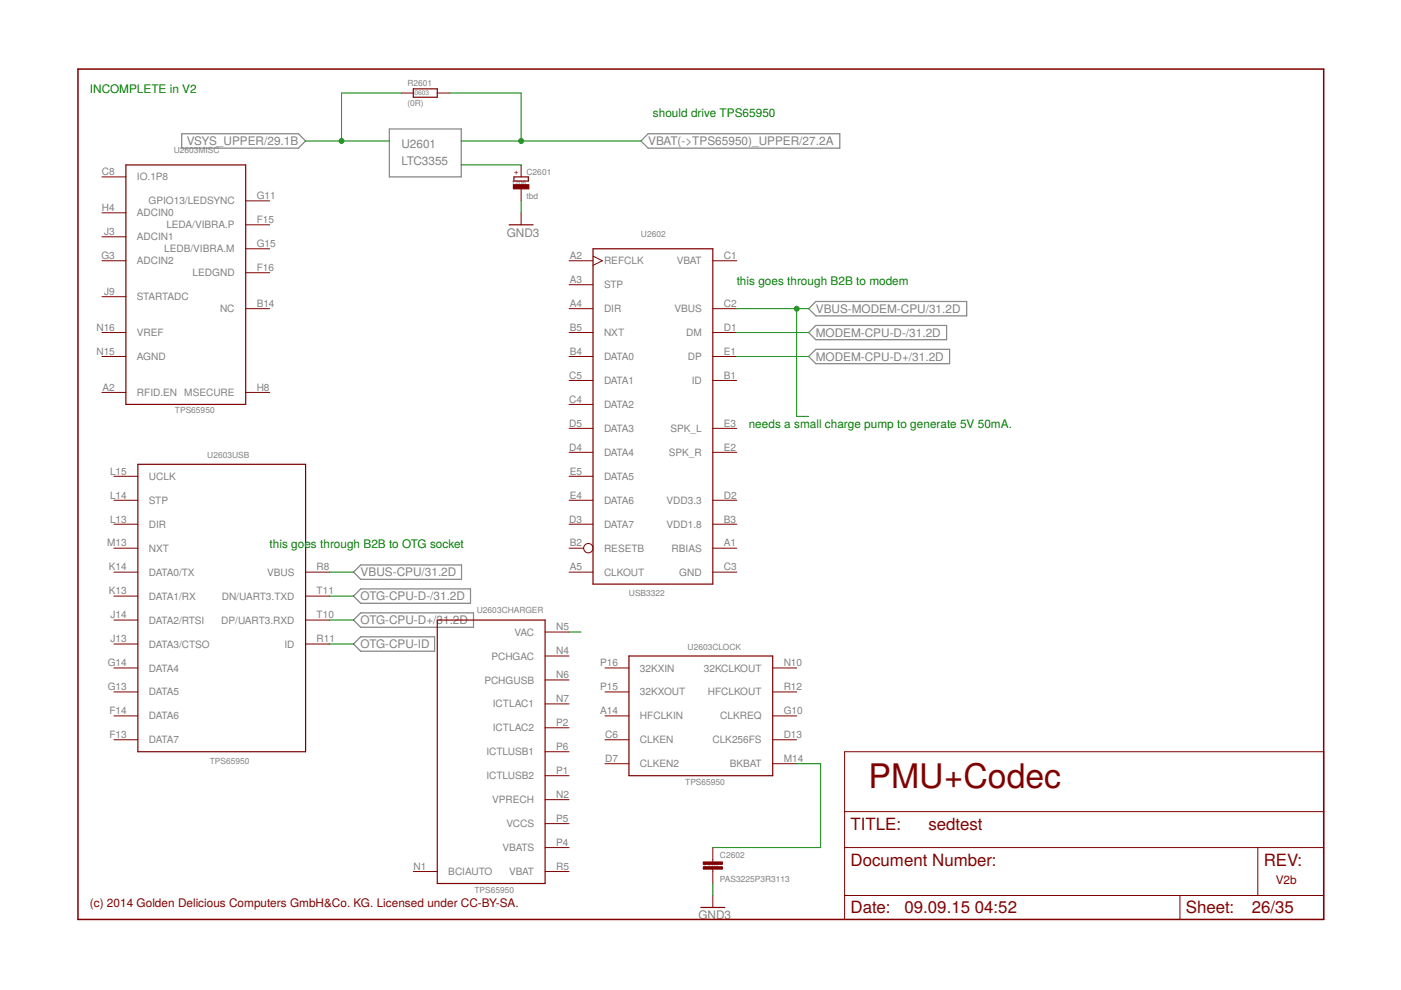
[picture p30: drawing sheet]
<svg xmlns="http://www.w3.org/2000/svg" width="297mm" height="210mm" viewBox="0 0 297 210" stroke-linecap="round" stroke-linejoin="round" font-family="sans-serif">
<defs><g id="words">
<text font-size="7.2" fill="#800000" x="184.1" y="167">PMU+Codec</text>
<g font-size="3.6" fill="#800000">
<text x="180.3" y="175.9">TITLE:</text>
<text x="196.8" y="175.9">sedtest</text>
<text x="180.3" y="183.5">Document Number:</text>
<text x="267.9" y="183.5">REV:</text>
<text x="180.3" y="193.7">Date:</text>
<text x="191.8" y="193.7">09.09.15</text>
<text x="206.7" y="193.7">04:52</text>
<text x="251.4" y="193.7">Sheet:</text>
<text x="265.4" y="193.7">26/35</text>
</g>
<g font-size="2.5" fill="#008000">
<text x="19.1" y="19.7">INCOMPLETE in V2</text>
<text x="138.4" y="24.8">should drive TPS65950</text>
<text x="156.2" y="60.4">this goes through B2B to modem</text>
<text x="158.7" y="90.8">needs a small charge pump to generate 5V 50mA.</text>
<text x="57.2" y="116.2">this goes through B2B to OTG socket</text>
</g>
<g font-size="2.5" fill="#808080">
<text x="39.6" y="30.8">VSYS_UPPER/29.1B</text>
<text x="85.1" y="35">LTC3355</text>
<text x="85.1" y="31.4">U2601</text>
<text x="137.4" y="30.8">VBAT(-&gt;TPS65950)_UPPER/27.2A</text>
<text x="107.4" y="50.2">GND3</text>
<text x="173" y="66.3">VBUS-MODEM-CPU/31.2D</text>
<text x="173" y="71.4">MODEM-CPU-D-/31.2D</text>
<text x="173" y="76.5">MODEM-CPU-D+/31.2D</text>
<text x="76.5" y="122.2">VBUS-CPU/31.2D</text>
<text x="76.5" y="127.3">OTG-CPU-D-/31.2D</text>
<text x="76.5" y="132.3">OTG-CPU-D+/31.2D</text>
<text x="76.5" y="137.4">OTG-CPU-ID</text>
<text x="148.1" y="194.9">GND3</text>
</g>
<g font-size="2.5" fill="#800000">
<text x="270.5" y="187.3">V2b</text>
<text x="19.1" y="192.4">(c) 2014 Golden Delicious Computers GmbH&amp;Co. KG. Licensed under CC-BY-SA.</text>
</g>
<g font-size="2.1" fill="#808080">
<text x="21.6" y="37.1">C8</text>
<text x="29" y="38.3">IO.1P8</text>
<text x="21.6" y="44.8">H4</text>
<text x="29" y="45.9">ADCIN0</text>
<text x="31.5" y="43.3">GPIO13/LEDSYNC</text>
<text x="54.4" y="42.2">G11</text>
<text x="54.4" y="47.3">F15</text>
<text x="22.1" y="49.8">J3</text>
<text x="29" y="51">ADCIN1</text>
<text x="34.8" y="53.5">LEDB/VIBRA.M</text>
<text x="35.3" y="48.4">LEDA/VIBRA.P</text>
<text x="54.4" y="52.4">G15</text>
<text x="21.5" y="54.9">G3</text>
<text x="29" y="56">ADCIN2</text>
<text x="40.8" y="58.6">LEDGND</text>
<text x="54.4" y="57.5">F16</text>
<text x="120.8" y="54.9">A2</text>
<text x="128.1" y="56">REFCLK</text>
<text x="143.5" y="56">VBAT</text>
<text x="153.5" y="54.9">C1</text>
<text x="22.1" y="62.5">J9</text>
<text x="29" y="63.7">STARTADC</text>
<text x="54.4" y="65.1">B14</text>
<text x="120.8" y="60">A3</text>
<text x="120.8" y="65.1">A4</text>
<text x="128.1" y="61.1">STP</text>
<text x="153.5" y="65.1">C2</text>
<text x="20.4" y="70.2">N16</text>
<text x="29" y="71.3">VREF</text>
<text x="46.7" y="66.2">NC</text>
<text x="120.8" y="70.2">B5</text>
<text x="128.1" y="66.2">DIR</text>
<text x="128.1" y="71.3">NXT</text>
<text x="143" y="66.2">VBUS</text>
<text x="145.5" y="71.3">DM</text>
<text x="153.5" y="70.2">D1</text>
<text x="20.4" y="75.2">N15</text>
<text x="29" y="76.4">AGND</text>
<text x="120.8" y="75.2">B4</text>
<text x="128.1" y="76.4">DATA0</text>
<text x="145.8" y="76.4">DP</text>
<text x="153.5" y="75.2">E1</text>
<text x="21.7" y="82.9">A2</text>
<text x="29" y="84">RFID.EN</text>
<text x="39.1" y="84">MSECURE</text>
<text x="54.4" y="82.9">H8</text>
<text x="120.7" y="80.3">C5</text>
<text x="128.1" y="81.4">DATA1</text>
<text x="146.7" y="81.4">ID</text>
<text x="153.5" y="80.3">B1</text>
<text x="120.7" y="85.4">C4</text>
<text x="128.1" y="86.5">DATA2</text>
<text x="120.7" y="90.5">D5</text>
<text x="120.7" y="95.6">D4</text>
<text x="128.1" y="91.6">DATA3</text>
<text x="142.2" y="91.6">SPK_L</text>
<text x="153.5" y="90.5">E3</text>
<text x="153.5" y="95.6">E2</text>
<text x="23.3" y="100.6">L15</text>
<text x="31.6" y="101.8">UCLK</text>
<text x="120.8" y="100.6">E5</text>
<text x="128.1" y="96.7">DATA4</text>
<text x="128.1" y="101.8">DATA5</text>
<text x="141.8" y="96.7">SPK_R</text>
<text x="23.3" y="105.7">L14</text>
<text x="31.6" y="106.8">STP</text>
<text x="120.8" y="105.7">E4</text>
<text x="128.1" y="106.8">DATA6</text>
<text x="141.3" y="106.8">VDD3.3</text>
<text x="153.5" y="105.7">D2</text>
<text x="23.3" y="110.8">L13</text>
<text x="31.6" y="111.9">DIR</text>
<text x="120.7" y="110.8">D3</text>
<text x="128.1" y="111.9">DATA7</text>
<text x="141.3" y="111.9">VDD1.8</text>
<text x="153.5" y="110.8">B3</text>
<text x="22.7" y="115.9">M13</text>
<text x="31.6" y="117">NXT</text>
<text x="120.8" y="115.9">B2</text>
<text x="128.1" y="117">RESETB</text>
<text x="142.4" y="117">RBIAS</text>
<text x="153.5" y="115.9">A1</text>
<text x="23.1" y="120.9">K14</text>
<text x="31.6" y="122.1">DATA0/TX</text>
<text x="56.6" y="122.1">VBUS</text>
<text x="67.1" y="120.9">R8</text>
<text x="120.8" y="120.9">A5</text>
<text x="128.1" y="122.1">CLKOUT</text>
<text x="144" y="122.1">GND</text>
<text x="153.5" y="120.9">C3</text>
<text x="23.1" y="126">K13</text>
<text x="23.4" y="131.1">J14</text>
<text x="31.6" y="127.1">DATA1/RX</text>
<text x="47" y="127.1">DN/UART3.TXD</text>
<text x="67.1" y="131.1">T10</text>
<text x="67.1" y="126">T11</text>
<text x="23.4" y="136.2">J13</text>
<text x="31.6" y="132.2">DATA2/RTSI</text>
<text x="31.6" y="137.3">DATA3/CTSO</text>
<text x="46.9" y="132.2">DP/UART3.RXD</text>
<text x="60.3" y="137.3">ID</text>
<text x="67.1" y="136.2">R11</text>
<text x="109.1" y="134.8">VAC</text>
<text x="117.9" y="133.6">N5</text>
<text x="22.8" y="141.3">G14</text>
<text x="31.6" y="142.4">DATA4</text>
<text x="104.2" y="139.8">PCHGAC</text>
<text x="117.9" y="138.7">N4</text>
<text x="117.9" y="143.8">N6</text>
<text x="127.2" y="141.3">P16</text>
<text x="135.7" y="142.4">32KXIN</text>
<text x="149.2" y="142.4">32KCLKOUT</text>
<text x="166.2" y="141.3">N10</text>
<text x="22.8" y="146.3">G13</text>
<text x="31.6" y="147.5">DATA5</text>
<text x="102.7" y="144.9">PCHGUSB</text>
<text x="104.5" y="150">ICTLAC1</text>
<text x="117.9" y="148.9">N7</text>
<text x="127.2" y="146.3">P15</text>
<text x="135.7" y="147.5">32KXOUT</text>
<text x="150.1" y="147.5">HFCLKOUT</text>
<text x="166.2" y="146.3">R12</text>
<text x="23.2" y="151.4">F14</text>
<text x="31.6" y="152.5">DATA6</text>
<text x="104.5" y="155.1">ICTLAC2</text>
<text x="117.9" y="154">P2</text>
<text x="127.2" y="151.4">A14</text>
<text x="135.7" y="152.5">HFCLKIN</text>
<text x="152.7" y="152.5">CLKREQ</text>
<text x="166.2" y="151.4">G10</text>
<text x="23.2" y="156.5">F13</text>
<text x="31.6" y="157.6">DATA7</text>
<text x="103.1" y="160.2">ICTLUSB1</text>
<text x="117.9" y="159">P6</text>
<text x="128.3" y="156.5">C6</text>
<text x="128.3" y="161.6">D7</text>
<text x="135.7" y="157.6">CLKEN</text>
<text x="151.1" y="157.6">CLK256FS</text>
<text x="166.2" y="156.5">D13</text>
<text x="166.2" y="161.6">M14</text>
<text x="103.1" y="165.2">ICTLUSB2</text>
<text x="117.9" y="164.1">P1</text>
<text x="135.7" y="162.7">CLKEN2</text>
<text x="154.8" y="162.7">BKBAT</text>
<text x="104.4" y="170.3">VPRECH</text>
<text x="117.9" y="169.2">N2</text>
<text x="107.4" y="175.4">VCCS</text>
<text x="117.9" y="174.3">P5</text>
<text x="117.9" y="179.4">P4</text>
<text x="87.7" y="184.4">N1</text>
<text x="95.1" y="185.5">BCIAUTO</text>
<text x="106.5" y="180.5">VBATS</text>
<text x="107.9" y="185.5">VBAT</text>
<text x="117.9" y="184.4">R5</text>
</g>
<g font-size="1.8" fill="#808080">
<text x="86.4" y="22.5">(0R)</text>
<text x="86.4" y="18.2">R2601</text>
<text x="36.8" y="32.4">U2603MISC</text>
<text x="111.6" y="37">C2601</text>
<text x="111.6" y="42.1">tbd</text>
<text x="135.9" y="50.2">U2602</text>
<text x="37.1" y="87.5">TPS65950</text>
<text x="44" y="97.2">U2603USB</text>
<text x="101.1" y="129.9">U2603CHARGER</text>
<text x="133.4" y="126.4">USB3322</text>
<text x="145.8" y="137.8">U2603CLOCK</text>
<text x="44.5" y="161.9">TPS65950</text>
<text x="145.3" y="166.5">TPS65950</text>
<text x="152.7" y="181.9">C2602</text>
<text x="100.6" y="189.4">TPS65950</text>
<text x="152.7" y="186.9">PAS3225P3R3113</text>
</g>
<text font-size="1.8" fill="#800000" x="109.9" y="37.1" transform="rotate(-90 109.9 37.1)">+</text>
<g font-size="1.4" fill="#808080">
<text x="87.9" y="20.2">0603</text>
<text x="108.5" y="39.3">1206</text>
<text x="149.1" y="184">1210</text>
</g>
</g></defs>
<path d="M38.5 28.4h24.8l1.5 1.5-1.5 1.5h-24.8zM82.5 27.3h15.3v10.2h-15.3zM135.9 29.9l1.5-1.5h40.7v3h-40.7zM171.4 65.4l1.6-1.5h32v3.1h-32zM171.4 70.5l1.6-1.5h27.7v3h-27.7zM171.4 75.6l1.6-1.5h28.3v3h-28.3zM75 121.3l1.5-1.5h21.4v3h-21.4zM75 126.4l1.5-1.5h23.3v3h-23.3zM75 131.5l1.5-1.6h23.9v3.1h-23.9zM75 136.5l1.5-1.5h15.6v3.1h-15.6z" fill="none" stroke="#808080" stroke-width=".25"/>
<path d="M16.5 14.6h264.1v180.3h-264.1z" fill="none" stroke="#800000" stroke-width=".32"/>
<g fill="none" stroke="#800000" stroke-width=".21">
<path d="M85.1 19.7h2.5M92.7 19.7h2.5M21.6 37.5h5.1M110.5 35v2.5M21.6 45.1h5.1M21.6 50.2h5.1M21.6 55.3h5.1M52.1 57.8h5.1M52.1 42.6h5.1M52.1 47.7h5.1M52.1 52.7h5.1M110.5 40v2.6"/>
<path d="M110.5 45.1v2.6M120.6 55.3h5.1M125.7 54.3l2 1-2 1M151.1 55.3h5.1M21.6 70.5h5.1M21.6 62.9h5.1M21.6 75.6h5.1M52.1 65.4h5.1M120.6 70.5h5.1M120.6 75.6h5.1M120.6 65.4h5.1M120.6 60.4h5.1"/>
<path d="M151.1 70.5h5.1M151.1 75.6h5.1M151.1 65.4h5.1M21.6 83.2h5.1M52.1 83.2h5.1M120.6 80.7h5.1M120.6 85.7h5.1M120.6 90.8h5.1M120.6 95.9h5.1M151.1 80.7h5.1M151.1 90.8h5.1M151.1 95.9h5.1"/>
<path d="M24.2 116.2h5M24.2 111.1h5M24.2 106.1h5M24.2 101h5M120.6 116.2h3.2M120.6 111.1h5.1M120.6 106.1h5.1M120.6 101h5.1M151.1 116.2h5.1M151.1 111.1h5.1M151.1 106.1h5.1M24.2 126.4h5"/>
<path d="M24.2 121.3h5M24.2 131.5h5M24.2 136.5h5M64.8 126.4h5.1M64.8 121.3h5.1M64.8 131.5h5.1M64.8 136.5h5.1M115.6 139.1h5M115.6 134h5M120.6 121.3h5.1M151.1 121.3h5.1M24.2 141.6h5"/>
<path d="M24.2 146.7h5M24.2 151.8h5M24.2 156.8h5M115.6 159.4h5M115.6 149.2h5M115.6 154.3h5M115.6 144.2h5M128.3 141.6h5M128.3 146.7h5M128.3 151.8h5M128.3 156.8h5M163.8 141.6h5.1"/>
<path d="M163.8 146.7h5.1M163.8 151.8h5.1M163.8 156.8h5.1M179.1 159.4h101.5v35.5h-101.5zM115.6 179.7h5M115.6 164.5h5M115.6 169.5h5M115.6 174.6h5M128.3 161.9h5M151.1 179.7v3.1M163.8 161.9h5.1M179.1 179.7h101.5"/>
<path d="M179.1 172.1h101.5M266.7 179.7v10.2M87.6 184.8h5.1M115.6 184.8h5M151.1 184.3v3M151.1 189.9v2.5M179.1 189.9h101.5M250.2 189.9v5"/>
<circle cx="124.7" cy="116.2" r=".99"/>
</g>
<path d="M87.6 18.8h5.1v1.8h-5.1zM26.7 35h25.4v50.7h-25.4zM109 37.5h3v.9h-3zM107.9 47.7h5.1M125.7 52.7h25.4v71.1h-25.4zM29.2 98.4h35.6v61h-35.6zM92.7 131.5h22.9v55.8h-22.9zM133.3 139.1h30.5v25.4h-30.5zM148.6 192.4h5.1" fill="none" stroke="#800000" stroke-width=".25"/>
<g fill="#800000" stroke="#800000" stroke-width=".21">
<path d="M108.8 39.2h3.3v.8h-3.3z"/>
<path d="M149.1 183.8h4.1v.5h-4.1z"/>
<path d="M149.1 182.8h4.1v.5h-4.1z"/>
</g>
<g fill="none" stroke="#008000" stroke-width=".21">
<path d="M85.1 19.7h-12.7v10.2M95.2 19.7h15.3v10.2M64.8 29.9h17.7M97.8 29.9h38.1M97.8 35h12.7M110.5 42.6v2.5M156.2 65.4h15.2M156.2 70.5h15.2M156.2 75.6h15.2M168.9 65.4v22.9h2.5M69.9 121.3h5.1M69.9 126.4h5.1"/>
<path d="M69.9 131.5h5.1M69.9 136.5h5.1M120.6 134h2.6M168.9 161.9h5.1v17.8h-22.9M151.1 187.3v2.6"/>
</g>
<g fill="#008000" stroke="#008000" stroke-width=".21">
<circle cx="110.5" cy="29.9" r=".51"/>
<circle cx="72.4" cy="29.9" r=".51"/>
<circle cx="168.9" cy="65.4" r=".51"/>
</g>
<use href="#words"/>
</svg>
